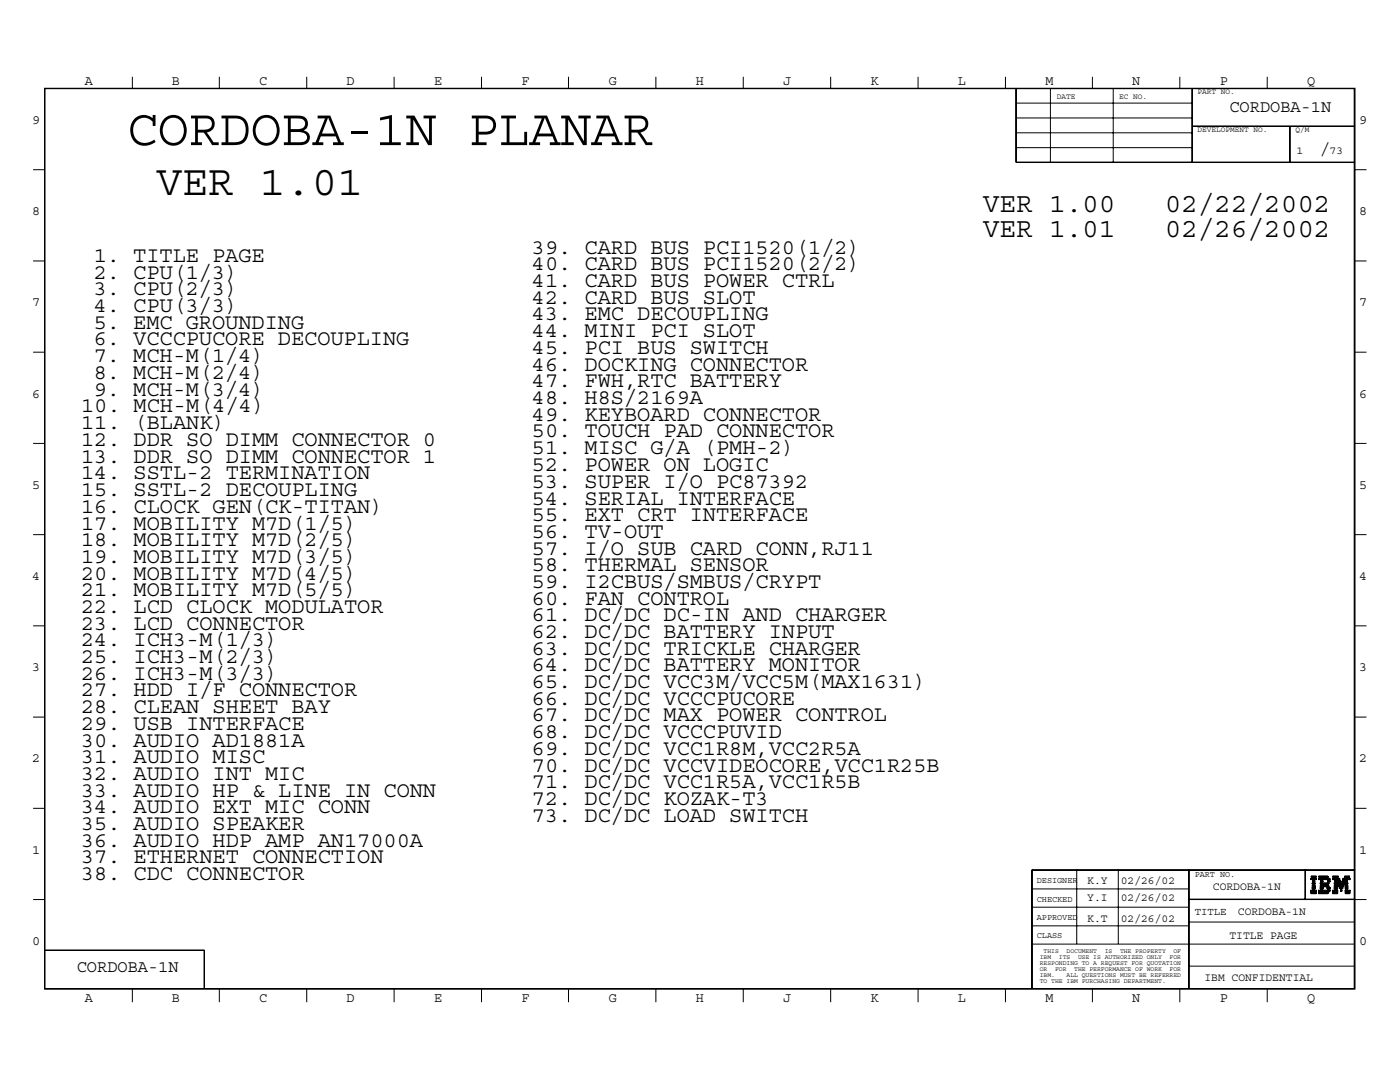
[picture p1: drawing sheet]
<svg xmlns="http://www.w3.org/2000/svg" width="279mm" height="216mm" viewBox="0 0 279 216" stroke-linecap="round" stroke-linejoin="round" font-family="sans-serif">
<defs><g id="words">
<text font-size="10.3" x="25.3" y="29">CORDOBA-1N PLANAR</text>
<text font-size="8.6" x="31.2" y="38.9">VER 1.01</text>
<g font-size="5.5">
<text x="196.2" y="42.2">VER 1.00</text>
<text x="196.2" y="47.3">VER 1.01</text>
<text x="232.5" y="42.2">02/22/2002</text>
<text x="232.5" y="47.3">02/26/2002</text>
</g>
<g font-size="4.4">
<text x="18.7" y="52.3">1. TITLE PAGE</text>
<text x="106.2" y="50.6">39. CARD BUS PCI1520(1/2)</text>
<text x="106.2" y="53.9">40. CARD BUS PCI1520(2/2)</text>
<text x="18.7" y="58.9">3. CPU(2/3)</text>
<text x="18.7" y="55.6">2. CPU(1/3)</text>
<text x="106.2" y="57.3">41. CARD BUS POWER CTRL</text>
<text x="18.7" y="62.3">4. CPU(3/3)</text>
<text x="18.7" y="65.6">5. EMC GROUNDING</text>
<text x="106.2" y="63.9">43. EMC DECOUPLING</text>
<text x="106.2" y="60.6">42. CARD BUS SLOT</text>
<text x="18.7" y="68.9">6. VCCCPUCORE DECOUPLING</text>
<text x="106.2" y="70.6">45. PCI BUS SWITCH</text>
<text x="106.2" y="67.3">44. MINI PCI SLOT</text>
<text x="18.7" y="75.6">8. MCH-M(2/4)</text>
<text x="18.7" y="72.3">7. MCH-M(1/4)</text>
<text x="106.2" y="77.3">47. FWH,RTC BATTERY</text>
<text x="106.2" y="74">46. DOCKING CONNECTOR</text>
<text x="16.2" y="82.3">10. MCH-M(4/4)</text>
<text x="18.7" y="79">9. MCH-M(3/4)</text>
<text x="106.2" y="84">49. KEYBOARD CONNECTOR</text>
<text x="106.2" y="80.6">48. H8S/2169A</text>
<text x="16.2" y="89">12. DDR SO DIMM CONNECTOR 0</text>
<text x="16.2" y="85.6">11. (BLANK)</text>
<text x="106.2" y="87.3">50. TOUCH PAD CONNECTOR</text>
<text x="16.2" y="92.3">13. DDR SO DIMM CONNECTOR 1</text>
<text x="16.2" y="95.7">14. SSTL-2 TERMINATION</text>
<text x="106.2" y="94">52. POWER ON LOGIC</text>
<text x="106.2" y="90.6">51. MISC G/A (PMH-2)</text>
<text x="16.2" y="99">15. SSTL-2 DECOUPLING</text>
<text x="106.2" y="100.7">54. SERIAL INTERFACE</text>
<text x="106.2" y="97.3">53. SUPER I/O PC87392</text>
<text x="16.2" y="102.3">16. CLOCK GEN(CK-TITAN)</text>
<text x="16.2" y="105.7">17. MOBILITY M7D(1/5)</text>
<text x="106.2" y="104">55. EXT CRT INTERFACE</text>
<text x="106.2" y="107.3">56. TV-OUT</text>
<text x="16.2" y="109">18. MOBILITY M7D(2/5)</text>
<text x="16.2" y="112.3">19. MOBILITY M7D(3/5)</text>
<text x="106.2" y="114">58. THERMAL SENSOR</text>
<text x="106.2" y="110.7">57. I/O SUB CARD CONN,RJ11</text>
<text x="16.2" y="115.7">20. MOBILITY M7D(4/5)</text>
<text x="16.2" y="119">21. MOBILITY M7D(5/5)</text>
<text x="106.2" y="117.3">59. I2CBUS/SMBUS/CRYPT</text>
<text x="16.2" y="122.3">22. LCD CLOCK MODULATOR</text>
<text x="16.2" y="125.6">23. LCD CONNECTOR</text>
<text x="106.2" y="120.6">60. FAN CONTROL</text>
<text x="106.2" y="124">61. DC/DC DC-IN AND CHARGER</text>
<text x="16.2" y="128.9">24. ICH3-M(1/3)</text>
<text x="106.2" y="127.3">62. DC/DC BATTERY INPUT</text>
<text x="106.2" y="130.6">63. DC/DC TRICKLE CHARGER</text>
<text x="16.2" y="132.3">25. ICH3-M(2/3)</text>
<text x="16.2" y="135.6">26. ICH3-M(3/3)</text>
<text x="106.2" y="133.9">64. DC/DC BATTERY MONITOR</text>
<text x="106.2" y="137.3">65. DC/DC VCC3M/VCC5M(MAX1631)</text>
<text x="16.2" y="138.9">27. HDD I/F CONNECTOR</text>
<text x="16.2" y="142.3">28. CLEAN SHEET BAY</text>
<text x="106.2" y="143.9">67. DC/DC MAX POWER CONTROL</text>
<text x="106.2" y="140.6">66. DC/DC VCCCPUCORE</text>
<text x="16.2" y="149">30. AUDIO AD1881A</text>
<text x="16.2" y="145.6">29. USB INTERFACE</text>
<text x="106.2" y="147.3">68. DC/DC VCCCPUVID</text>
<text x="16.2" y="152.3">31. AUDIO MISC</text>
<text x="16.2" y="155.6">32. AUDIO INT MIC</text>
<text x="106.2" y="150.6">69. DC/DC VCC1R8M,VCC2R5A</text>
<text x="106.2" y="154">70. DC/DC VCCVIDEOCORE,VCC1R25B</text>
<text x="16.2" y="159">33. AUDIO HP &amp; LINE IN CONN</text>
<text x="106.2" y="160.6">72. DC/DC KOZAK-T3</text>
<text x="106.2" y="157.3">71. DC/DC VCC1R5A,VCC1R5B</text>
<text x="16.2" y="162.3">34. AUDIO EXT MIC CONN</text>
<text x="16.2" y="165.6">35. AUDIO SPEAKER</text>
<text x="106.2" y="164">73. DC/DC LOAD SWITCH</text>
<text x="16.2" y="169">36. AUDIO HDP AMP AN17000A</text>
<text x="16.2" y="172.3">37. ETHERNET CONNECTION</text>
<text x="16.2" y="175.7">38. CDC CONNECTOR</text>
</g>
<g font-size="3.4">
<text x="245.4" y="22.3">CORDOBA-1N</text>
<text x="263.5" y="30.6">/</text>
<text x="15.3" y="194">CORDOBA-1N</text>
</g>
<g font-size="2.7">
<text x="16.9" y="17">A</text>
<text x="34.3" y="17">B</text>
<text x="51.7" y="17">C</text>
<text x="69.2" y="17">D</text>
<text x="86.6" y="17">E</text>
<text x="104.1" y="17">F</text>
<text x="121.5" y="17">G</text>
<text x="138.9" y="17">H</text>
<text x="156.3" y="17">J</text>
<text x="173.7" y="17">K</text>
<text x="191.2" y="17">L</text>
<text x="208.6" y="17">M</text>
<text x="226" y="17">N</text>
<text x="243.4" y="17">P</text>
<text x="260.9" y="17">Q</text>
<text x="6.4" y="24.7">9</text>
<text x="271.3" y="24.7">9</text>
<text x="6.4" y="42.9">8</text>
<text x="271.3" y="42.9">8</text>
<text x="6.4" y="61.1">7</text>
<text x="271.3" y="61.1">7</text>
<text x="6.4" y="79.4">6</text>
<text x="271.3" y="79.4">6</text>
<text x="6.4" y="97.6">5</text>
<text x="271.3" y="97.6">5</text>
<text x="6.4" y="115.7">4</text>
<text x="271.3" y="115.7">4</text>
<text x="6.4" y="133.9">3</text>
<text x="271.3" y="133.9">3</text>
<text x="6.4" y="152.1">2</text>
<text x="271.3" y="152.1">2</text>
<text x="6.4" y="170.4">1</text>
<text x="271.3" y="170.4">1</text>
<text x="6.4" y="188.6">0</text>
<text x="271.3" y="188.6">0</text>
<text x="16.9" y="200">A</text>
<text x="34.3" y="200">B</text>
<text x="51.7" y="200">C</text>
<text x="69.2" y="200">D</text>
<text x="86.6" y="200">E</text>
<text x="104.1" y="200">F</text>
<text x="121.5" y="200">G</text>
<text x="138.9" y="200">H</text>
<text x="156.3" y="200">J</text>
<text x="173.7" y="200">K</text>
<text x="191.2" y="200">L</text>
<text x="208.6" y="200">M</text>
<text x="226" y="200">N</text>
<text x="243.4" y="200">P</text>
<text x="260.9" y="200">Q</text>
</g>
<g font-size="2.3">
<text x="258.7" y="30.6">1</text>
<text x="265.3" y="30.6">73</text>
<text x="217" y="176.4">K.Y</text>
<text x="217" y="179.8">Y.I</text>
<text x="223.7" y="176.4">02/26/02</text>
<text x="223.7" y="179.8">02/26/02</text>
<text x="242.1" y="177.6">CORDOBA-1N</text>
<text x="217" y="184">K.T</text>
<text x="223.7" y="184">02/26/02</text>
<text x="247.1" y="182.6">CORDOBA-1N</text>
<text x="245.4" y="187.3">TITLE PAGE</text>
<text x="240.4" y="195.7">IBM CONFIDENTIAL</text>
</g>
<text font-size="2.1" x="238.4" y="182.5">TITLE</text>
<g font-size="1.7">
<text x="206.9" y="176.2">DESIGNER</text>
<text x="206.9" y="179.9">CHECKED</text>
<text x="238.4" y="175">PART NO.</text>
<text x="206.9" y="183.6">APPROVED</text>
<text x="206.9" y="187.2">CLASS</text>
</g>
<g font-size="1.6">
<text x="210.9" y="19.8">DATE</text>
<text x="223.4" y="19.8">EC NO.</text>
<text x="239" y="18.8">PART NO.</text>
<text x="239" y="26.4">DEVELOPMENT NO.</text>
<text x="258.6" y="26.4">Q/M</text>
</g>
<g font-size="1.3">
<text x="207.5" y="191.3">IBM</text>
<text x="208.3" y="190.2">THIS</text>
<text x="211.3" y="191.3">ITS</text>
<text x="212.9" y="190.2">DOCUMENT</text>
<text x="215.1" y="191.3">USE IS AUTHORIZED ONLY</text>
<text x="220.5" y="190.2">IS</text>
<text x="223.5" y="190.2">THE PROPERTY</text>
<text x="233.4" y="191.3">FOR</text>
<text x="234.2" y="190.2">OF</text>
<text x="207.5" y="192.5">RESPONDING TO A REQUEST FOR QUOTATION</text>
<text x="207.5" y="193.7">OR</text>
<text x="207.5" y="194.9">IBM.</text>
<text x="207.5" y="196.1">TO THE IBM PURCHASING DEPARTMENT.</text>
<text x="210.6" y="193.7">FOR</text>
<text x="212.9" y="194.9">ALL QUESTIONS MUST BE REFERRED</text>
<text x="214.4" y="193.7">THE PERFORMANCE OF WORK</text>
<text x="233.4" y="193.7">FOR</text>
</g>
</g></defs>
<g fill="none" stroke="#000" stroke-width=".2">
<path d="M8.9 17.6h261.5v179.8h-261.5zM9 17.7h261.3v179.6h-261.3zM26.4 15.3v2.3M43.8 15.3v2.3M61.2 15.3v2.3M78.7 15.3v2.3M96.1 15.3v2.3M113.5 15.3v2.3M130.9 15.3v2.3M148.3 15.3v2.3M165.8 15.3v2.3M183.2 15.3v2.3"/>
<path d="M200.7 15.3v2.3M202.8 17.6v14.8h67.6M209.6 17.6v14.8M218 15.3v2.3M222.2 17.6v14.8M235.5 15.3v2.3M237.9 17.6v14.8M252.9 15.3v2.3M6.6 33.9h2.3M202.8 32.3h67.6M202.8 29.5h35.1M202.8 26.5h35.1"/>
<path d="M202.8 23.5h35.1M202.8 20.6h35.1M237.9 25.2h32.5M237.9 25.1h32.5M257.4 25.2v7.2M257.5 25.2v7.2M270.4 33.9h2.3M6.6 52.1h2.3M270.4 52.1h2.3M6.6 70.3h2.3M270.4 70.3h2.3M6.6 88.5h2.3"/>
<path d="M270.4 88.5h2.3M6.6 106.7h2.3M270.4 106.7h2.3M6.6 124.9h2.3M270.4 124.9h2.3M6.6 143.1h2.3M270.4 143.1h2.3M6.6 179.5h2.3M6.6 161.3h2.3M205.9 173.7h64.5M205.9 177.4h31.3M206 173.6v23.7"/>
<path d="M214.9 173.6v14.8M223.2 173.6v14.8M237.2 173.6v23.7M237.2 179.4h33.2M237.2 179.5h35.5M237.3 173.6v23.7M260.4 173.6v5.9M260.5 173.6v5.9M261.6 178.1l1.1 .1zM261.6 178.1h1.1zM261.6 177.8l1.1 .1zM261.6 177.7l1.1 .1z"/>
<path d="M261.6 177.6l1.1 .1zM261.6 175.4l1.1 .1zM261.6 175.3l1.1 .1zM261.6 175.3h1.1zM261.6 178.3h1.1h-1.1M261.6 175h1.1h-1.1M261.6 174.9h1.1h-1.1M261.6 174.8h1.1h-1.1M261.9 177.2l.6 .1zM261.9 177.1l.6 .1zM261.9 176.9l.6 .1zM261.9 176.3l.6 .1z"/>
<path d="M261.9 176.2l.6 .1zM261.9 177.4h.6h-.6M261.9 176.7l.6 .1zM261.9 176.4h.6h-.6M261.9 175.9h.6h-.6M261.9 175.8h.6h-.6M263.1 178.1l2 .1zM263.1 178.1h2.1zM263.1 177.8l2.2 .1zM263.1 177.7l2.3 .1zM263.1 177.6l2.3 .1zM263.1 175.4l2.3 .1z"/>
<path d="M263.1 175.3l2.3 .1zM263.1 175.3h2.2zM263.1 178.3h1.9h-1.9M263.1 175h2.1h-2.1M263.1 174.9h2h-2M263.1 174.8h1.9h-1.9M263.5 176.9l1.8 .1zM263.5 176.3l1.7 .1zM263.5 176.2l1.8 .1zM263.5 177.2l.6 .1zM263.5 177.1l.6 .1zM263.5 176.7l1.7 .1z"/>
<path d="M263.5 176.4h1.7h-1.7M263.5 177.4h.6h-.6M263.5 175.9h.6h-.6M263.5 175.8h.6h-.6M264.8 177.2l.7 .1zM264.8 177.1l.7 .1zM264.8 177.4h.7h-.7M264.8 175.9h.7h-.7M264.8 175.8h.7h-.7M265.9 178.1l1.1 .1zM265.9 178.1h1.1zM265.9 177.8l1.1 .1z"/>
<path d="M265.9 177.7l1.1 .1zM265.9 177.6l1.1 .1zM265.9 175.4l1.5 .1zM265.9 175.3l1.5 .1zM265.9 175.3h1.4zM265.9 178.3h1.1h-1.1M265.9 175h1.2h-1.2M265.9 174.9h1.2h-1.2M265.9 174.8h1.2h-1.2M266.3 177.2l.7 .1zM266.3 177.1l.7 .1zM266.3 176.9l.7 .1z"/>
<path d="M266.3 176.3l.7 .1zM266.3 176.2l.7 .1zM266.3 177.4h.7h-.7M266.3 176.7l.7 .1zM266.3 176.4h.7h-.7M266.3 175.9h1.3h-1.3M266.3 175.9h1.2h-1.2M266.3 175.8h1.2h-1.2M267 176.3l1.3 .1zM267 176.2l1.3 .1zM267.1 176.7l1.1 .1zM267.1 176.4h1.2h-1.2"/>
<path d="M267.2 176.9l.9 .1zM267.2 176.8h1h-1M267.4 177.2l.6 .1zM267.4 177.1l.6 .1zM267.5 177.4h.4h-.4M267.5 177.7l.3 .1zM267.5 177.6l.3 .1zM267.6 177.8l.1 .1zM267.7 175.9h1.3h-1.3M267.8 175.9h1.2h-1.2M267.8 175.8h1.2h-1.2M268 175.4l1.4 .1z"/>
<path d="M268.1 175.3l1.3 .1zM268.1 175.3h1.3zM268.2 175h1.2h-1.2M268.2 174.9h1.2h-1.2M268.3 174.8h1.1h-1.1M268.5 178.1l.9 .1zM268.5 178.1h.9zM268.5 177.8l.9 .1zM268.5 177.7l.9 .1zM268.5 177.6l.9 .1zM268.5 177.2l.5 .1zM268.5 177.1l.5 .1z"/>
<path d="M268.5 176.9l.5 .1zM268.5 176.3l.5 .1zM268.5 176.2l.5 .1zM268.5 178.3h.9h-.9M268.5 177.4h.5h-.5M268.5 176.7l.5 .1zM268.5 176.4h.5h-.5M270.4 173.6h-64.5v23.7M270.4 161.3h2.3M8.9 189.6h31.9v7.7M8.9 189.7h31.9M26.4 197.3v2.7"/>
<path d="M40.7 189.6v7.7M43.8 197.3v2.7M61.2 197.3v2.7M78.7 197.3v2.7M96.1 197.3v2.7M113.5 197.3v2.7M130.9 197.3v2.7M148.3 197.3v2.7M165.8 197.3v2.7M183.2 197.3v2.7M200.7 197.3v2.7M205.9 188.4h64.5"/>
<path d="M205.9 184.7h31.3M205.9 181h31.3M218 197.3v2.7M235.5 197.3v2.7M237.2 192.8h33.2M237.2 184h33.2M252.9 197.3v2.7"/>
</g>
<use href="#words"/>
</svg>
